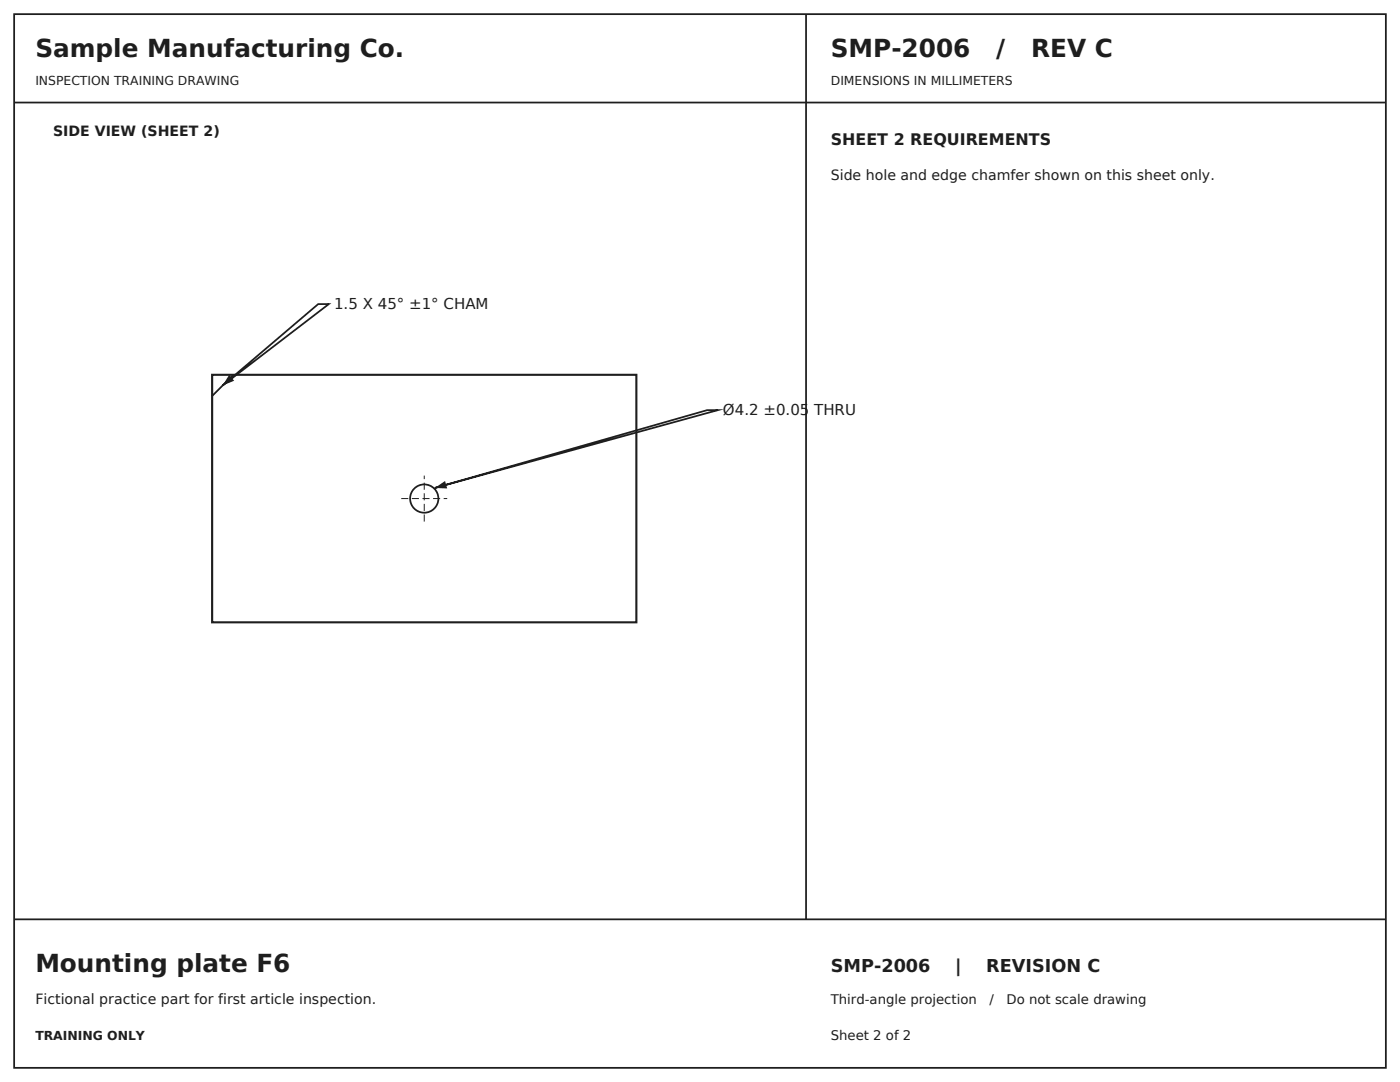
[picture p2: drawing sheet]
<svg xmlns="http://www.w3.org/2000/svg" width="279mm" height="216mm" viewBox="0 0 279 216" stroke-linecap="round" stroke-linejoin="round" font-family="sans-serif">
<defs><g id="words">
<g font-size="4.9" fill="#1a1f24">
<text x="7.1" y="11.3">Sample Manufacturing Co.</text>
<text x="165.8" y="11.3">SMP-2006</text>
<text x="198.8" y="11.3">/</text>
<text x="205.8" y="11.3">REV C</text>
<text x="7.1" y="194">Mounting plate F6</text>
</g>
<g font-size="3.5" fill="#1a1f24">
<text x="165.8" y="194">SMP-2006</text>
<text x="190.6" y="194">|</text>
<text x="196.8" y="194">REVISION C</text>
</g>
<text font-size="3.2" fill="#1a1f24" x="165.8" y="28.9">SHEET 2 REQUIREMENTS</text>
<g font-size="3" fill="#1a1f24">
<text x="66.7" y="61.7">1.5 X 45° ±1° CHAM</text>
<text x="144.3" y="82.9">Ø4.2 ±0.05 THRU</text>
</g>
<g font-size="2.8" fill="#1a1f24">
<text x="10.6" y="27.2">SIDE VIEW (SHEET 2)</text>
<text x="165.8" y="36">Side hole and edge chamfer shown on this sheet only.</text>
<text x="7.1" y="200.4">Fictional practice part for first article inspection.</text>
</g>
<g font-size="2.6" fill="#1a1f24">
<text x="165.8" y="200.4">Third-angle projection</text>
<text x="197.5" y="200.4">/</text>
<text x="200.9" y="200.4">Do not scale drawing</text>
<text x="165.8" y="207.4">Sheet 2 of 2</text>
</g>
<g font-size="2.5" fill="#1a1f24">
<text x="7.1" y="16.9">INSPECTION TRAINING DRAWING</text>
<text x="165.8" y="16.9">DIMENSIONS IN MILLIMETERS</text>
<text x="7.1" y="207.4">TRAINING ONLY</text>
</g>
</g></defs>
<path d="M2.8 2.8h273.8v210.3h-273.8zM160.9 2.8v180.6M2.8 20.5h273.8M42.3 79l4.3-4.2zM44.4 76.9l19.1-16.2h2.1zM2.8 183.4h273.8" fill="none" stroke="#1a1f24" stroke-width=".35"/>
<path d="M42.3 74.8h84.7v49.4h-84.7z" fill="none" stroke="#1a1f24" stroke-width=".42"/>
<path d="M45.7 74.8l1 1.2-2.3 .9z" fill="#1a1f24"/>
<g fill="none" stroke="#1a1f24" stroke-width=".35">
<path d="M86.8 97.4l54.3-15.6h2.1z"/>
<circle cx="84.7" cy="99.5" r="2.82"/>
</g>
<path d="M80.1 99.5h9.2M84.7 104.1v-9.2" fill="none" stroke="#1a1f24" stroke-width=".2" stroke-dasharray="1.4 .7" stroke-linecap="butt"/>
<path d="M86.8 97.4l2-1.4 .5 1.5z" fill="#1a1f24"/>
<use href="#words"/>
</svg>
